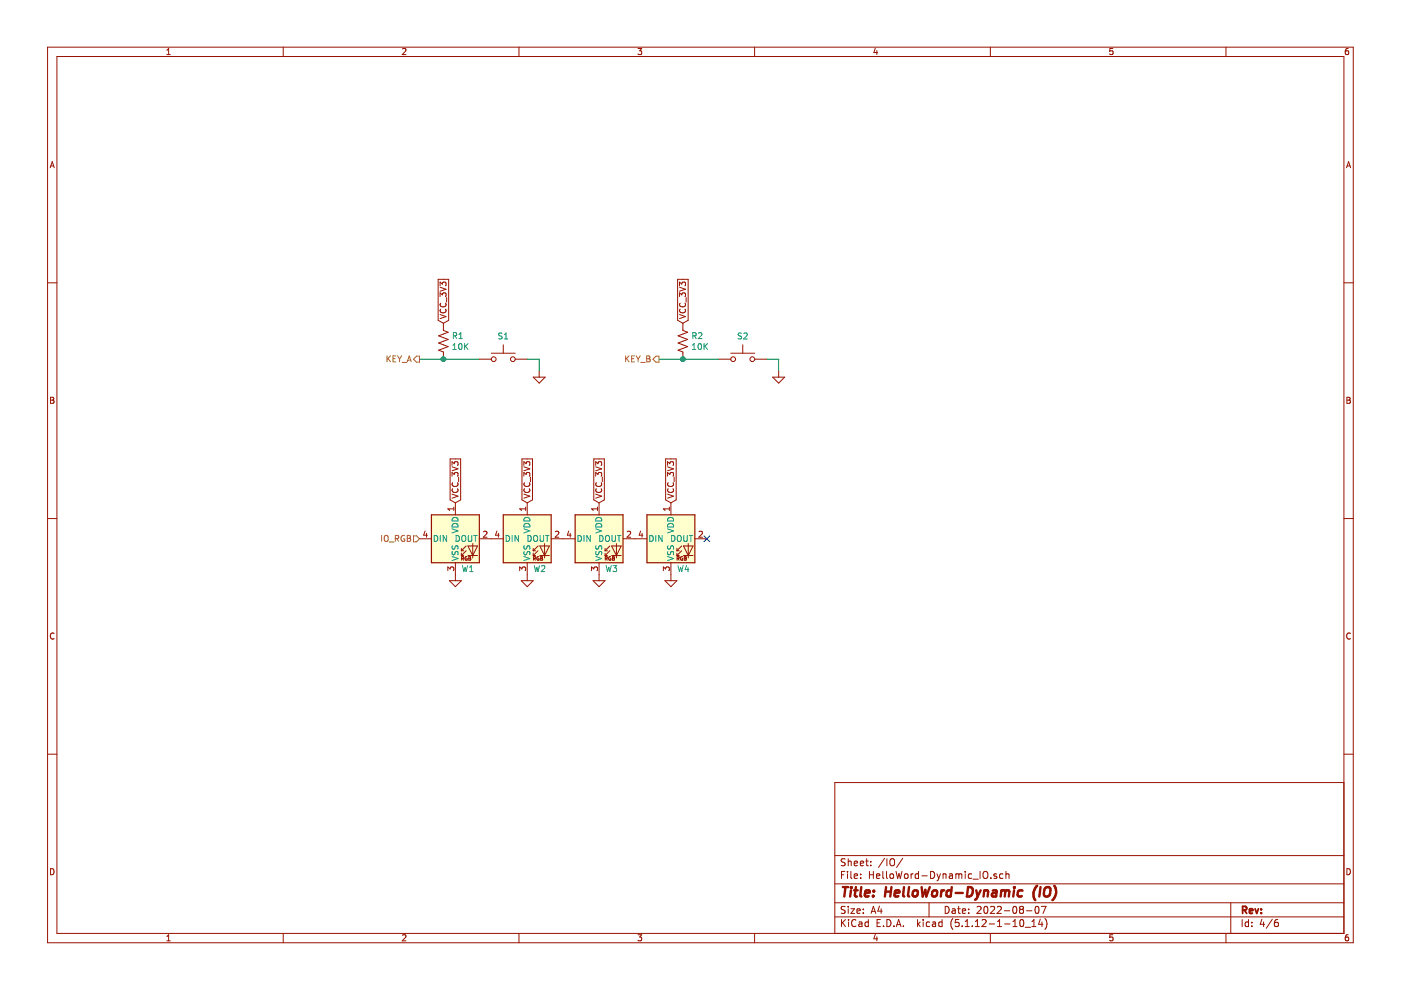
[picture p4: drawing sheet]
<svg xmlns="http://www.w3.org/2000/svg" width="297mm" height="210mm" viewBox="0 0 297 210" stroke-linecap="round" stroke-linejoin="round" font-family="sans-serif">
<path d="M.1 0h297v209.9h-297z" fill-rule="evenodd" fill="#fff" stroke="#fff" stroke-width=".21"/>
<g fill="none" stroke="#981200" stroke-width=".21">
<path d="M10.1 10h276.8v189.9h-276.8zM12.1 12h272.8v185.9h-272.8zM35.4 11.6h.7M35.4 10.6l.4-.3v1.3M60 10v2M85.3 10.4l.5-.1 .3 .3-.8 1h.8M110 10v2M135.3 10.3h.8l-.5 .5 .4 .1v.5l-.2 .2-.5-.2M160 10v2M185.6 10.2l-.3 .9h.8M185.9 10.7v.9M210 10v2"/>
<path d="M235.9 10.3h-.6v.6l.6-.1v.6l-.1 .2-.5-.2M259.9 10v2M285.9 10.3h-.4l-.2 .3-.1 .7 .3 .3 .4-.2v-.6h-.4l-.3 .2M10.6 35.6l.5-1.3 .4 1.3M10.7 35.2h.7M285.5 35.6l.4-1.3 .5 1.3M285.6 35.2h.6M10.1 60h2M92.9 59.2h2.2v8.7l-1.1 .6-1.1-.6zM143.7 59.2h2.2v8.7l-1.1 .6-1.1-.6zM284.9 60h2M93.3 62.9v-.8l.5 .4 .1-.3 .4-.1 .3 .2-.2 .6"/>
<path d="M93.3 60.6v-.8l.5 .4 .1-.3h.5l.2 .2-.2 .5M93.3 66.7l1.3 .4-1.3 .5M93.3 60.9l1.3 .4-1.3 .4M93.4 65.5a.58 .58 0 0 0 .5 .8 .58 .58 0 0 0 .6-.7l-.1-.1M93.4 64.3a.58 .58 0 0 0 .5 .8 .58 .58 0 0 0 .6-.7l-.1-.1M94 68.5v1.6l1 .3-2 .8 2 .8-2 .7 2 .8-2 .8 1 .3v1.6M94.7 63.1v.9M101.6 76.2h2.6M104.2 74.9h5M106.7 73.1v1.8M109.2 76.2h2.6M113.1 80h2.5l-1.3 1.2z"/>
<path d="M114.3 78.7v1.3M144.1 66.7l1.2 .4-1.2 .5M144.1 60.6v-.8l.5 .4 .1-.3h.5l.1 .2-.1 .5M144.1 62.9v-.8l.5 .4 .1-.3 .4-.1 .2 .2-.1 .6M144.1 60.9l1.2 .4-1.2 .4M144.2 65.5a.58 .58 0 0 0 .5 .8 .58 .58 0 0 0 .6-.7l-.1-.1M144.2 64.3a.58 .58 0 0 0 .5 .8 .58 .58 0 0 0 .6-.7l-.1-.1M144.8 68.5v1.6l1 .3-2 .8 2 .8-2 .7 2 .8-2 .8 1 .3v1.6M145.5 63.1v.9M152.4 76.2h2.5M154.9 74.9h5.1M157.5 73.1v1.8"/>
<path d="M160 76.2h2.6M163.8 80h2.6l-1.3 1.2zM165.1 78.7v1.3M10.7 84.2h.5l.2 .3-.2 .3 .3 .3-.3 .4h-.5zM10.7 84.8h.5M95.4 97.3h2.3v8.7l-1.1 .6-1.2-.6zM95.8 98.7v-.8l.5 .4 .1-.4h.6l.1 .2-.1 .6M95.8 99l1.3 .4-1.3 .4M110.7 97.3h2.2v8.7l-1.1 .6-1.1-.6zM111.1 98.7v-.8l.5 .4 .1-.4h.5l.1 .2-.1 .6M111.1 99l1.2 .4-1.2 .4M125.9 97.3h2.2v8.7l-1.1 .6-1.1-.6z"/>
<path d="M126.3 98.7v-.8l.5 .4 .1-.4h.5l.2 .2-.2 .6M126.3 99l1.3 .4-1.3 .4M141.1 97.3h2.3v8.7l-1.2 .6-1.1-.6zM141.5 98.7v-.8l.5 .4 .1-.4h.6l.1 .2-.1 .6M141.5 99l1.3 .4-1.3 .4M285.6 84.2h.4l.3 .3-.3 .3 .3 .3-.2 .4h-.5zM285.6 84.8h.4M10.1 109.9h2M88.9 114.2h2.6M90.1 112.6l-.3 .9h.8M90.4 113.1v.8M95.8 104.8l1.3 .4-1.3 .4"/>
<path d="M95.8 101v-.8l.5 .4 .1-.4h.5l.2 .2-.1 .6M96 103.6a.58 .58 0 0 0 .5 .8 .58 .58 0 0 0 .6-.7l-.1-.1M96 102.4a.58 .58 0 0 0 .5 .7 .58 .58 0 0 0 .6-.7h-.1M96.2 107.9h-1.2l.3 .3M96.2 107.5v.7M96.6 106.6v2.6M96.6 119.3v3.8M97.2 101.2v.9M97.8 117.8h.5M97.8 116.8h.5M97.8 116.3v.5M97.8 117.3v.5"/>
<path d="M97.9 118.4h.3l.1-.3-.4-.1v.8M98 118.4l.3 .4M98.8 116.8l-1 1M98.8 115.8l-1 1M99 118.1h-.3l-.1 .3 .1 .4 .4-.1v-.3h-.2M99.2 117.8h2M99.2 115.8h2l-1 2zM99.4 118l.3 .1v.7h-.3zM99.4 118.4h.2M100.2 115.3v3M101.6 114.2h5.1M102.5 112.8l.5-.2 .3 .4-.8 .9h.8"/>
<path d="M105.4 112.6l-.3 .9h.7M105.7 113.1v.8M111.1 101v-.8l.5 .4 .1-.4h.4l.2 .2-.1 .6M111.1 104.8l1.2 .4-1.2 .4M111.2 103.6a.58 .58 0 0 0 .5 .8 .58 .58 0 0 0 .6-.7l-.1-.1M111.2 102.4a.58 .58 0 0 0 .5 .7 .58 .58 0 0 0 .6-.7h-.1M111.5 107.9h-1.3l.3 .3M111.5 107.5v.7M111.8 106.6v2.6M111.8 119.3v3.8M112.5 101.2v.9M113.1 117.8h.5"/>
<path d="M113.1 116.8h.5M113.1 116.3v.5M113.1 117.3v.5M113.3 118.4l.2 .4M113.5 118.1l-.4-.1v.8M113.5 118.4h-.4M113.5 118.1h.1M113.5 118.1v.2M113.5 118.3v.1M114.1 116.8l-1 1M114.1 115.8l-1 1M114.2 118.1h-.3l-.1 .3 .2 .4 .3-.1v-.3h-.2"/>
<path d="M114.4 117.8h2.1M114.4 115.8h2.1l-1 2zM114.6 118.4h.3M115 118.1l-.4-.1v.8h.4l.1-.3-.2-.1M115 118.1h.1M115 118.1l-.1 .3M115.5 115.3v3M116.9 114.2h5M117.7 112.8l.5-.2 .3 .4-.8 .9h.8M120.6 112.6l-.3 .9h.8M120.9 113.1v.8M126.3 101v-.8l.5 .4 .1-.4h.4l.3 .2-.2 .6"/>
<path d="M126.3 104.8l1.3 .4-1.3 .4M126.4 103.6a.58 .58 0 0 0 .5 .8 .58 .58 0 0 0 .6-.7l-.1-.1M126.4 102.4a.58 .58 0 0 0 .5 .7 .58 .58 0 0 0 .6-.7h-.1M126.7 107.9h-1.3l.4 .3M126.7 107.5v.7M127 106.6v2.6M127 119.3v3.8M127.7 101.2v.9M128.3 117.8h.5M128.3 116.8h.5M128.3 116.3v.5M128.3 117.3v.5"/>
<path d="M128.5 118.4l.3 .4M128.7 118.1l-.4-.1v.8M128.7 118.4h-.4M128.7 118.1h.1M128.7 118.1v.2M128.7 118.3v.1M129.3 116.8l-1 1M129.3 115.8l-1 1M129.5 118.1h-.4l-.1 .3 .2 .4 .3-.1v-.3h-.1M129.7 117.8h2M129.7 115.8h2l-1 2zM129.9 118l.3 .1v.7h-.3z"/>
<path d="M129.9 118.4h.2M130.7 115.3v3M132.1 114.2h5.1M133 112.8l.5-.2 .2 .4-.8 .9h.8M135.8 112.6l-.3 .9h.8M136.1 113.1v.8M141.5 101v-.8l.5 .4 .1-.4h.5l.2 .2-.1 .6M141.5 104.8l1.3 .4-1.3 .4M141.7 103.6a.58 .58 0 0 0 .5 .8 .58 .58 0 0 0 .6-.7l-.1-.1M141.7 102.4a.58 .58 0 0 0 .5 .7 .58 .58 0 0 0 .6-.7h-.1M141.9 107.5v.7M141.9 107.9h-1.3l.4 .3"/>
<path d="M142.2 106.6v2.6M142.2 119.3v3.8M142.9 101.2v.9M143.5 117.8h.5M143.5 116.8h.5M143.5 116.3v.5M143.5 117.3v.5M143.6 118.4h.3v-.3l-.3-.1v.8M143.7 118.4l.3 .4M144.5 116.8l-1 1M144.5 115.8l-1 1M144.7 118.1h-.3l-.1 .3 .1 .4 .4-.1v-.3h-.2"/>
<path d="M144.9 115.8h2l-1 2zM144.9 117.8h2M145.1 118l.3 .1v.7h-.3zM145.1 118.4h.2M145.9 115.3v3M147.3 114.2h2.6M148.2 112.8l.5-.2 .2 .4-.7 .9h.7M284.9 109.9h2M11.5 134.3a.58 .58 0 0 0-.8 .5 .58 .58 0 0 0 .8 .6M95 121v-.8l.4 .4 .2-.3 .4-.1 .2 .3-.1 .5M95.3 123.1h2.5l-1.2 1.3zM110.2 121v-.8l.5 .4 .1-.3 .4-.1 .3 .3-.2 .5"/>
<path d="M110.5 123.1h2.6l-1.3 1.3zM125.4 121v-.8l.5 .4 .1-.3 .5-.1 .2 .3-.1 .5M125.7 123.1h2.6l-1.3 1.3zM140.6 121v-.8l.5 .4 .2-.3 .4-.1 .2 .3-.1 .5M141 123.1h2.5l-1.3 1.3zM286.3 134.3a.58 .58 0 0 0-.8 .5 .58 .58 0 0 0 .8 .6M10.1 159.9h2M284.9 159.9h2M284.9 165.9h-107.9v32M10.7 184.2a.65 .65 0 0 1 .8 .6 .65 .65 0 0 1-.8 .7zM35.4 198.5l.4-.3v1.3M35.4 199.5h.7"/>
<path d="M60 197.9v2M85.3 198.3l.5-.1 .3 .3-.8 1h.8M110 197.9v2M135.3 198.2h.8l-.5 .5 .4 .1v.6l-.2 .1-.5-.1M160 197.9v2M177 194.4h107.9M177 191.4h107.9M177 187.4h107.9M177 181.4h107.9M178.4 185.5h.5M178.4 195v1.5M178.6 195.6l.7 .9"/>
<path d="M179.1 184.8h-.7v1.5M179.2 192.2h-.6l-.3 .2 .2 .4 .6 .3v.4l-.2 .2-.6-.1M179.2 182.1h-.6l-.3 .2 .2 .4 .6 .3v.4l-.2 .2-.6-.1M179.3 195l-.9 .8M179.7 184.8v.1M179.7 185.3v1M179.8 182.1v1.5M179.8 192.2v.1M179.8 192.7v1M179.8 182.7l.2-.1h.4l.1 1M179.9 195v.1M179.9 195.5v1"/>
<path d="M180.4 192.7h.8l-.8 1h.8M180.4 184.8v1.3l.2 .2M181.1 185.8l.7-.2v-.3h-.5l-.2 .2 .1 .7h.6M181.1 183.1l.7-.2v-.3h-.5l-.2 .2 .1 .7h.6M181.5 195.1a.59 .59 0 0 0-.8 0 .59 .59 0 0 0-.1 .7 .56 .56 0 0 0 .2 .6 .56 .56 0 0 0 .7-.1M181.7 193.2l.7-.2-.1-.2-.4-.1-.2 .2 .1 .7h.5M182.1 195.5h.6l.1 1M182.4 183.1l.7-.2-.1-.3h-.4l-.2 .2 .1 .7h.5M182.5 186.1v.2M182.5 185.3v.2M182.8 195.8l-.5 .1-.3 .2 .3 .4 .5-.1M183 193.5v.2"/>
<path d="M183 192.8v.1M183.5 182.6h.6M183.7 182.1v1.3l.4 .2M184.1 195.5h-.4l-.3 .2 .1 .6 .2 .2 .4-.1M184.1 195v1.5M184.3 185.5h.9M184.3 184.8v1.5M184.6 183.4v.2M184.6 182.6v.2M184.7 193.7l.5-1.5 .5 1.5M184.8 193.2h.8M185.2 184.8v1.5"/>
<path d="M185.6 198.1l-.3 .9h.8M185.8 185.8l.7-.2v-.3h-.5l-.2 .2 .1 .7h.6M185.9 198.6v.9M186 195.7h.5M186.5 192.1l-.4 1.1h1M186.7 195h-.7v1.5h.7M186.8 192.7v1M187.2 184.8v1.3l.2 .2M187.3 196.3v.2M187.5 182l-1.2 1.9M188 184.8v1.3l.2 .2M188 195a.76 .76 0 0 1 .9 .7 .76 .76 0 0 1-.9 .8z"/>
<path d="M188 182.1v1.5M188.8 185.4l.2-.1 .4 .1v.7l-.2 .2-.4-.2zM188.8 182.3a.49 .49 0 0 1 .5-.2 .49 .49 0 0 1 .4 .5v.5a.5 .5 0 0 1-.5 .5 .5 .5 0 0 1-.5-.5zM189.5 196.3v.2M190 184.8l.3 1.5 .3-1.1 .3 1.1 .3-1.5M190 196.5l.5-1.5 .5 1.5M190.2 196h.7M191.4 182l-1.3 1.9M191.5 196.3v.2M191.8 185.4l.2-.1 .5 .1v.7l-.2 .2-.5-.2zM193.2 185.3v1M193.6 185.3l-.4 .2"/>
<path d="M194.5 195v1.5M194.7 195.9l.4 .6M194.7 185.3h-.4l-.3 .2 .2 .7h.5M194.7 184.8v1.5M195.1 195.5l-.6 .5M195.5 185.7h1.1M195.7 195v.1M195.7 195.5v1M197 191.4v3M197.1 195.5h-.4l-.3 .2v.6l.3 .2 .4-.1M197.3 184.8a.76 .76 0 0 1 .9 .7 .76 .76 0 0 1-.9 .8zM197.7 195.5h.6l.1 1"/>
<path d="M198.4 195.8l-.7 .3 .2 .4 .5-.1M198.7 185.3l.3 1M199 186.3l-.3 .5M199.4 185.3l-.4 1M199.7 195.5h-.4l-.3 .2 .1 .6 .2 .2 .4-.1M199.7 195v1.5M199.9 185.4l.2-.1h.4l.1 1M199.9 185.3v1M200.4 192.2a.75 .75 0 0 1 .8 .7 .75 .75 0 0 1-.8 .8zM201.3 185.3h.6l.1 1M201.9 192.8h.6v.9M202 185.6l-.6 .1-.2 .2 .2 .4 .6-.1"/>
<path d="M202 194.8a1.71 1.71 0 0 0 0 2.2M202.5 193l-.5 .1-.2 .2 .2 .4 .5-.1M202.7 185.4l.4-.1 .2 .2M202.7 185.3v1M203 192.7h.6M203.2 192.2v1.3l.4 .2M203.3 195h-.7l-.1 .7 .7-.1 .2 .2-.1 .5-.2 .2-.6-.2M203.3 185.5l.2-.2h.4v1M203.3 185.5v.8M204 196.3v.2M204 193.2l.7-.2v-.2l-.5-.1-.2 .2 .1 .7h.6M204.6 184.8v.1"/>
<path d="M204.6 196.5h.9M204.6 195.4l.5-.4v1.5M204.6 185.3v1M205.4 193.5v.2M205.4 192.8v.1M206 185.3h-.4l-.3 .2 .1 .7h.6M206.1 196.3v.2M206.3 186.4h1.1M206.8 196.5h.8M206.8 195.4l.4-.4v1.5M207.2 192.3l.5-.1 .3 .4-.9 1.1h.9M207.8 184.8v1.5"/>
<path d="M208.2 195.1l.6-.1 .3 .4-1 1.1h1M208.5 185l.3-.2a.53 .53 0 0 1 .6 .5v.5a.51 .51 0 0 1-.7 .4 1.05 1.05 0 0 1-.2-1.2zM208.7 192.3l.4-.1a.85 .85 0 0 1-.1 1.5l-.3-.2-.1-.4zM209.7 195.9h1.2M210 197.9v2M210 192.3l.6-.1 .3 .4-1 1.1h1M210.1 186.1v.2M211.3 185.3h-.4l-.2 .2 .1 .2 .5 .1v.4h-.6M211.4 192.3l.6-.1 .3 .4-.9 1.1h.9M211.5 196.5h.9M211.5 195.4l.4-.4v1.5M212.6 185.3h-.4l-.3 .2 .1 .6 .2 .2 .4-.1"/>
<path d="M212.9 193.1h1.2M213 195.9h1.1M213.3 185.4l.2-.1h.4v1M213.3 184.8v1.5M214.8 196.5h.8M214.8 195.4l.4-.4v1.5M214.9 192.3l.2-.1a.8 .8 0 0 1 .5 .7 .8 .8 0 0 1-.5 .8l-.4-.6zM216.3 195.1l.4-.1a.85 .85 0 0 1-.1 1.5l-.3-.2-.1-.4zM216.4 192.8l-.3-.3 .3-.3h.3l.3 .2-.3 .4M216.4 192.8l-.3 .3 .1 .4 .2 .2h.3l.3-.3v-.3l-.3-.3M216.4 192.8h.3M217.4 196.6h1.1"/>
<path d="M217.6 193.1h1.2M218.8 196.5h.8M218.8 195.4l.4-.4v1.5M219.6 192.3l.3-.1a.85 .85 0 0 1-.1 1.5l-.2-.2-.2-.4zM220.6 194.9l-.4 1.1h.9M220.8 192.2h1l-.7 1.5M220.9 195.5v1M221.5 194.8a1.71 1.71 0 0 1 0 2.2M235.9 198.2h-.6v.6l.6-.1v.7l-.1 .1-.5-.1M259.9 197.9v2M260.9 191.4v6.5M263.4 195v1.5"/>
<path d="M264.7 195.5h-.4l-.3 .2 .1 .7h.6M264.7 195v1.5M265.4 196.3v.2M265.4 195.5v.2M267.5 194.9l-.3 1.1h.9M267.9 195.5v1M269.8 194.9l-1.3 1.9M270.9 195h-.4a.96 .96 0 0 0 0 1.5l.5-.2 .1-.5-.3-.3-.5 .1-.1 .2M285.6 184.2a.65 .65 0 0 1 .7 .6 .65 .65 0 0 1-.7 .7zM285.9 198.2h-.4l-.2 .3-.1 .7 .3 .3 .4-.1v-.7h-.4l-.3 .2"/>
<circle cx="104.7" cy="76.2" r=".51"/>
<circle cx="108.7" cy="76.2" r=".51"/>
<circle cx="155.4" cy="76.2" r=".51"/>
<circle cx="159.5" cy="76.2" r=".51"/>
</g>
<path d="M263.5 193l.7-.1 .1-.2-.1-.4-.2-.1h-.5v1.5M263.8 193l.5 .7M264.9 193.2l.7-.2-.1-.2-.4-.1-.2 .2 .1 .7h.5M266.1 192.7l.4 1 .3-1M267.4 193.5v.2M267.4 192.8v.1" fill="none" stroke="#981200" stroke-width=".38"/>
<g fill="none" stroke="#981200" stroke-width=".51">
<path d="M178.7 188.1h1.1M179.3 188.1l-.3 2M180.4 188.8l-.2 1.3M180.5 188.1v.2M180.5 188.1l.1 .1-.1 .1M181.1 188.8h.7M181.5 188.1l-.3 1.7 .1 .2 .4 .1M182.6 188.1l-.2 1.7 .2 .3M183.4 189.4l1-.2-.1-.4h-.5l-.4 .2v1h.8M185.1 189.9v.2M185.3 188.8l.1 .1-.2 .1M185.3 188.8l-.1 .2"/>
<path d="M187.7 189h1.2M187.9 188.1l-.3 2M189 188.1l-.2 2M189.7 189.4l1-.2-.1-.4h-.5l-.4 .2v1h.8M191.7 188.1l-.2 1.7 .2 .3M192.7 188.1l-.2 1.7 .3 .3M193.7 188.9l.3-.1a.48 .48 0 0 1 .6 .3l-.2 .8-.6 .2-.3-.4zM195.4 188.1l.2 2 .6-1.4 .2 1.4 .7-2M197.8 188.9l.3-.1 .6 .1v.8l-.3 .3a.53 .53 0 0 1-.7-.1zM199.6 188.8l-.1 1.3M200.2 188.8h-.4l-.2 .3M201.7 188.8h-.6l-.4 .3v.8l.3 .2 .6-.1"/>
<path d="M201.8 188.1l-.3 2M202.6 189.3h1.5M205.3 188.1a.97 .97 0 0 1 1 .6 .97 .97 0 0 1-.3 1.1l-.5 .3h-.5zM207 188.8l.3 1.3M207.3 190.1l-.3 .5-.3 .2M207.9 188.8l-.6 1.3M208.7 188.9l.3-.1h.4v1.3M208.7 188.8l-.2 1.3M210.5 188.8h.8l-.1 1.3M211.3 189.2l-.7 .1a.4 .4 0 0 0-.3 .4 .4 .4 0 0 0 .2 .4l.7-.1M212.3 188.9l.6-.1 .2 .2M212.3 188.8l-.1 1.3"/>
<path d="M213.1 189a.47 .47 0 0 1 .5-.2 .47 .47 0 0 1 .4 .2l-.1 1.1M213.1 189l-.1 1.1M215 188.8l-.2 1.3M215.1 188.1v.2M216.8 188.8h-.6l-.3 .1-.2 .8 .4 .4 .5-.1M219.9 187.8a2.29 2.29 0 0 0-.4 3M220.6 188.1l-.2 2M221.5 188.4a.69 .69 0 0 1 1.2 0 1.49 1.49 0 0 1-.6 1.7l-.6-.1a1.55 1.55 0 0 1 0-1.6zM223.5 187.8a2.28 2.28 0 0 1-.4 3"/>
</g>
<g fill="#fffecd" stroke="#fffecd" stroke-width=".25">
<path d="M137.2 109.2h10.1v10.1h-10.1z" fill-rule="evenodd"/>
<path d="M121.9 109.2h10.2v10.1h-10.2z" fill-rule="evenodd"/>
<path d="M106.7 109.2h10.2v10.1h-10.2z" fill-rule="evenodd"/>
<path d="M91.5 109.2h10.1v10.1h-10.1z" fill-rule="evenodd"/>
</g>
<path d="M91.5 109.2h10.1v10.1h-10.1zM106.7 109.2h10.2v10.1h-10.2zM121.9 109.2h10.2v10.1h-10.2zM137.2 109.2h10.1v10.1h-10.1z" fill="none" stroke="#981200" stroke-width=".25"/>
<g fill="none" stroke="#009596" stroke-width=".21">
<path d="M96 74.1h.8M96 73.2l.4-.4v1.3M96.1 71.2l.7-.1v-.5l-.7-.1v1.3M96.4 71.2l.4 .6M97.3 71.8h.7M97.3 70.9l.4-.4v1.3M97.4 73l.1-.2a.67 .67 0 0 1 .5 .7 .67 .67 0 0 1-.5 .6l-.3-.5zM98.5 72.8v1.3M98.7 73.4l.5 .7M99.2 72.8l-.7 .8M106.5 70.7l-.5-.1-.3 .3 .1 .3 .6 .2v.3l-.7 .1M106.9 71.9h.8"/>
<path d="M106.9 71l.4-.4v1.3M146.8 74.1h.7M146.8 73.2l.4-.4v1.3M146.9 71.2l.6-.1v-.5l-.6-.1v1.3M147.2 71.2l.4 .6M148.1 70.6l.5-.1 .2 .4-.8 .9h.8M148.1 73l.2-.2a.67 .67 0 0 1 .5 .7 .67 .67 0 0 1-.5 .6l-.3-.5zM149.3 72.8v1.3M149.5 73.4l.5 .7M150 72.8l-.7 .8M157.2 70.7l-.5-.1-.2 .3 .1 .3 .6 .2v.3l-.7 .1M157.7 70.7l.5-.1 .2 .4-.7 .9h.7"/>
<path d="M92.1 113.5a.64 .64 0 0 1 .7 .7 .64 .64 0 0 1-.7 .6zM93.4 113.5v1.3M94.7 113.5v1.3l-.7-1.3v1.3M95.8 112.1l1.3 .5-1.3 .4M95.8 118l1.3 .4-1.3 .5M95.9 116.9l-.1 .5 .2 .2h.3l.3-.6 .3-.1 .2 .3v.4M95.9 115.7l-.1 .5 .3 .2 .3-.1 .2-.5h.4l.1 .1v.5M96 111.1a.66 .66 0 0 1 .8-.1 .66 .66 0 0 1 .3 .7h-1.3zM96 109.8a.66 .66 0 0 1 .8 0 .66 .66 0 0 1 .3 .7h-1.3zM96.7 113.5a.64 .64 0 0 1 .7 .7 .64 .64 0 0 1-.7 .6zM98 113.7l.2-.2 .4 .1a.78 .78 0 0 1-.1 1.2l-.5-.2zM98 119.9l.4 1.3 .2-.9 .2 .9 .3-1.3"/>
<path d="M99.3 113.5v1.1l.2 .2 .4-.1 .1-.1v-1.1M100.4 113.5h.8M100.8 113.5v1.3M107.3 113.5a.64 .64 0 0 1 .8 .7 .64 .64 0 0 1-.8 .6zM108.6 113.5v1.3M109.9 113.5v1.3l-.7-1.3v1.3M111.1 112.1l1.2 .5-1.2 .4M111.1 118l1.2 .4-1.2 .5M111.1 116.9v.5l.1 .2h.4l.2-.6 .3-.1 .2 .3v.4M111.1 115.7v.5l.2 .2 .3-.1 .3-.5h.3l.1 .1v.5M111.2 111.1a.66 .66 0 0 1 .8-.1 .66 .66 0 0 1 .3 .7h-1.2zM111.2 109.8a.66 .66 0 0 1 .8 0 .66 .66 0 0 1 .3 .7h-1.2z"/>
<path d="M111.9 113.5a.64 .64 0 0 1 .7 .7 .64 .64 0 0 1-.7 .6zM113.2 113.7l.2-.2 .4 .1a.78 .78 0 0 1-.1 1.2l-.5-.2zM113.3 119.9l.3 1.3 .2-.9 .3 .9 .3-1.3M114.5 113.5v1.1l.3 .2 .3-.1 .2-.1v-1.1M115.7 113.5h.7M116 113.5v1.3M122.5 113.5a.64 .64 0 0 1 .8 .7 .64 .64 0 0 1-.8 .6zM123.8 113.5v1.3M125.2 113.5v1.3l-.8-1.3v1.3M126.3 112.1l1.3 .5-1.3 .4M126.3 118l1.3 .4-1.3 .5M126.4 116.9l-.1 .5 .1 .2h.4l.2-.6 .3-.1 .3 .3-.1 .4"/>
<path d="M126.4 115.7l-.1 .5 .3 .2 .3-.1 .2-.5h.3l.2 .1-.1 .5M126.5 111.1a.66 .66 0 0 1 .7-.1 .66 .66 0 0 1 .4 .7h-1.3zM126.5 109.8a.66 .66 0 0 1 .7 0 .66 .66 0 0 1 .4 .7h-1.3zM127.2 113.5a.64 .64 0 0 1 .7 .7 .64 .64 0 0 1-.7 .6zM128.4 113.7l.3-.2 .3 .1a.78 .78 0 0 1-.1 1.2l-.5-.2zM128.5 119.9l.3 1.3 .3-.9 .2 .9 .3-1.3M129.8 113.5v1.1l.2 .2 .4-.1 .1-.1v-1.1M130 119.9h.7l-.4 .5 .4 .1-.1 .6h-.6M130.9 113.5h.7M131.3 113.5v1.3M137.8 113.5a.64 .64 0 0 1 .7 .7 .64 .64 0 0 1-.7 .6zM139 113.5v1.3"/>
<path d="M140.4 113.5v1.3l-.7-1.3v1.3M141.5 112.1l1.3 .5-1.3 .4M141.5 118l1.3 .4-1.3 .5M141.6 115.7l-.1 .5 .3 .2 .3-.1 .2-.5h.4l.1 .1v.5M141.6 116.9l-.1 .5 .2 .2h.3l.3-.6 .3-.1 .2 .3v.4M141.7 111.1a.66 .66 0 0 1 .8-.1 .66 .66 0 0 1 .3 .7h-1.3zM141.7 109.8a.66 .66 0 0 1 .8 0 .66 .66 0 0 1 .3 .7h-1.3zM142.4 113.5a.64 .64 0 0 1 .7 .7 .64 .64 0 0 1-.7 .6zM143.7 113.7l.2-.2 .3 .1a.78 .78 0 0 1-.1 1.2l-.4-.2zM143.7 119.9l.3 1.3 .3-.9 .2 .9 .3-1.3M145 113.5v1.1l.2 .2 .4-.1 .1-.1v-1.1M145.6 119.9l-.3 .9h.8"/>
<path d="M146.1 113.5h.8M146.5 113.5v1.3M99.6 121.2h.7M99.6 120.3l.3-.4v1.3M114.8 120l.5-.1 .2 .4-.8 .9h.8M145.9 120.4v.8"/>
</g>
<path d="M88.9 76.2h12.7M111.8 76.2h2.5v2.5M139.7 76.2h12.7M162.6 76.2h2.5v2.5" fill="none" stroke="#009300" stroke-width=".21"/>
<g fill="none" stroke="#969400" stroke-width=".21">
<path d="M82.1 75.4v1.3M82.3 76l.5 .7M82.8 75.4l-.7 .8M83.3 76.1h.5M83.9 75.4h-.6v1.3h.6M84.3 75.4l.4 .7M84.7 76.1v.6M85.2 75.4l-.5 .7M85.3 76.8h.9M86.3 76.7l.5-1.3 .4 1.3M86.5 76.4h.6M87.7 76.2l.6-.7h.6v1.3h-.6z"/>
<path d="M132.6 75.4v1.3M132.8 76l.6 .7M133.4 75.4l-.8 .8M133.9 76.1h.4M134.5 75.4h-.6v1.3h.6M134.9 75.4l.4 .7M135.3 76.1v.6M135.7 75.4l-.4 .7M135.8 76.8h1M137.1 76.1h.4M137.1 75.4h.4l.3 .3-.3 .4 .4 .2-.2 .4h-.6zM138.4 76.2l.7-.7h.6v1.3h-.6z"/>
<path d="M80.9 113.5v1.3M81.5 113.7l.3-.2a.45 .45 0 0 1 .5 .5v.6l-.5 .2-.3-.2zM82.5 114.9h1M83.8 114.2l.7-.1v-.4l-.7-.2v1.3M84.1 114.2l.4 .6M85.8 113.6a.57 .57 0 0 0-.8 .6 .57 .57 0 0 0 .8 .5v-.4h-.2M86.3 113.5h.5l.2 .3-.2 .3 .3 .3-.1 .3-.7 .1zM86.3 114.1h.5M87.7 113.6h.6l.6 .6-.6 .7h-.6z"/>
</g>
<g fill="#009300" stroke="#009300" stroke-width=".21">
<circle cx="144.8" cy="76.2" r=".51"/>
<circle cx="94" cy="76.2" r=".51"/>
</g>
<path d="M149.3 113.6l1.2 1.2M150.5 113.6l-1.2 1.2" fill="none" stroke="#011996" stroke-width=".21"/>
</svg>
